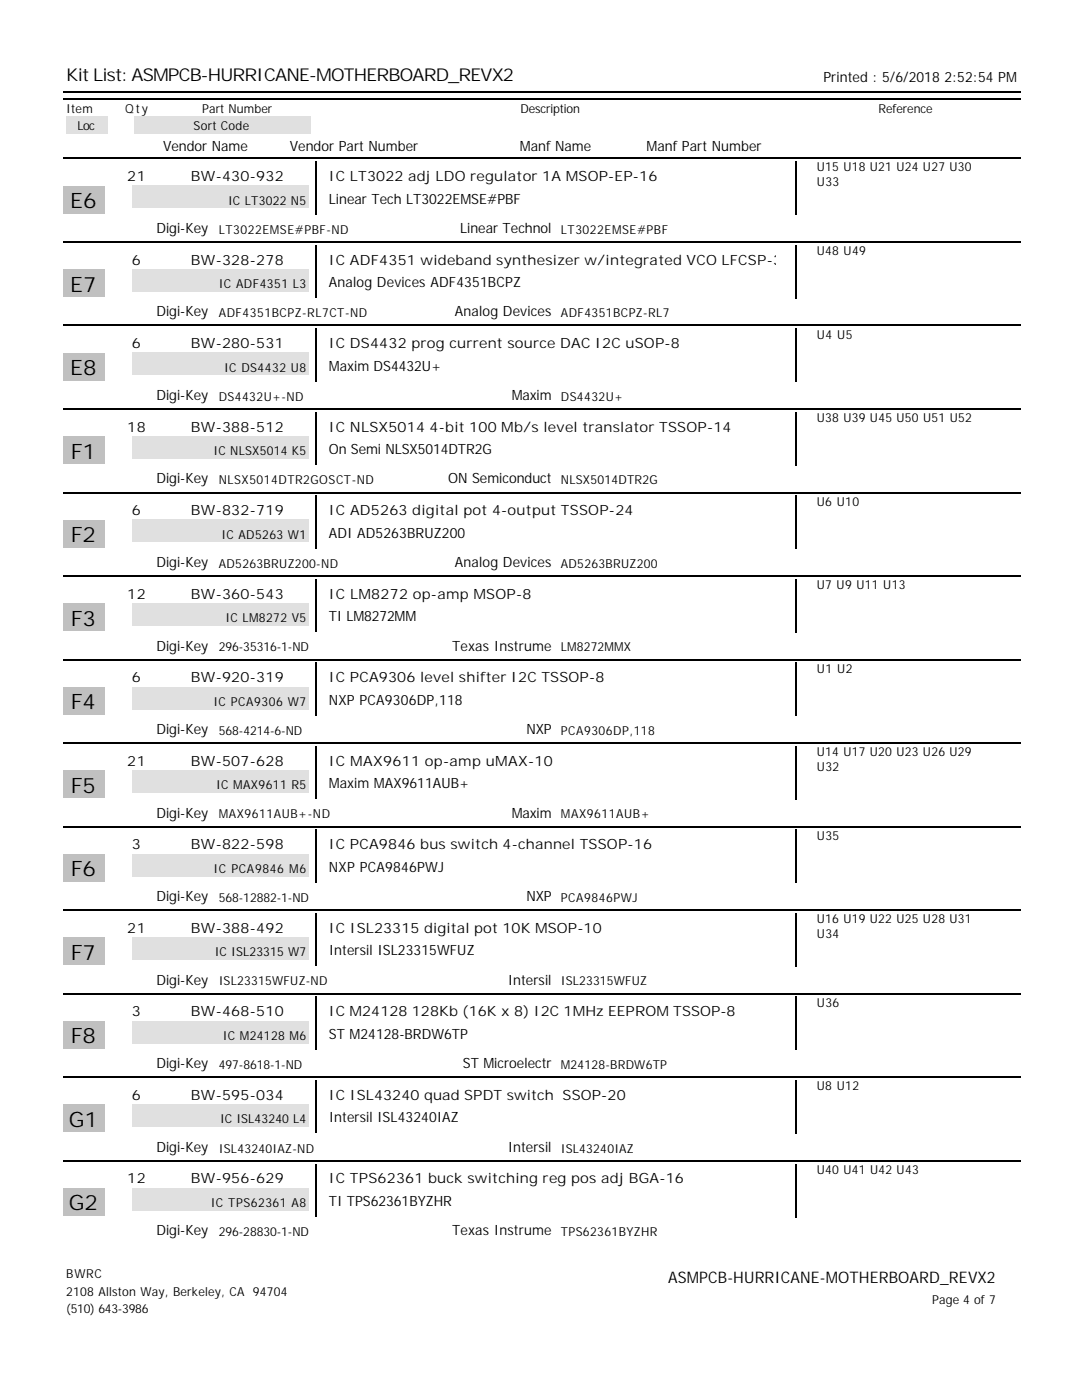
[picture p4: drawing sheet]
<svg xmlns="http://www.w3.org/2000/svg" width="216mm" height="279mm" viewBox="0 0 216 279" stroke-linecap="round" stroke-linejoin="round" font-family="sans-serif">
<defs><g id="words">
<g font-size="4.2">
<text x="14" y="41.5">E6</text>
<text x="14" y="58.2">E7</text>
<text x="14" y="74.9">E8</text>
<text x="14.2" y="91.5">F1</text>
<text x="14.2" y="108.2">F2</text>
<text x="14.2" y="124.9">F3</text>
<text x="14.2" y="141.6">F4</text>
<text x="14.2" y="158.2">F5</text>
<text x="14.2" y="174.9">F6</text>
<text x="14.2" y="191.6">F7</text>
<text x="14.2" y="208.2">F8</text>
<text x="13.8" y="224.9">G1</text>
<text x="13.8" y="241.6">G2</text>
</g>
<text font-size="3.5" x="13.2" y="16.2">Kit List: ASMPCB-HURRICANE-MOTHERBOARD_REVX2</text>
<text font-size="3.2" x="133.3" y="256.1">ASMPCB-HURRICANE-MOTHERBOARD_REVX2</text>
<g font-size="2.8">
<text x="164.3" y="16.3">Printed : 5/6/2018 2:52:54 PM</text>
<text x="32.5" y="30.1">Vendor Name</text>
<text x="57.8" y="30.1">Vendor Part Number</text>
<text x="103.7" y="30.1">Manf Name</text>
<text x="129" y="30.1">Manf Part Number</text>
<text x="25.4" y="36.2">21</text>
<text x="38.1" y="36.2">BW-430-932</text>
<text x="65.6" y="36.2">IC LT3022 adj LDO regulator 1A MSOP-EP-16</text>
<text x="65.6" y="40.7">Linear Tech LT3022EMSE#PBF</text>
<text x="31.2" y="46.5">Digi-Key</text>
<text x="91.8" y="46.5">Linear Technol</text>
<text x="26.3" y="52.8">6</text>
<text x="38.1" y="52.8">BW-328-278</text>
<text x="65.6" y="52.8">IC ADF4351 wideband synthesizer w/integrated VCO LFCSP-32</text>
<text x="65.6" y="57.3">Analog Devices ADF4351BCPZ</text>
<text x="31.2" y="63.1">Digi-Key</text>
<text x="90.8" y="63.1">Analog Devices</text>
<text x="26.3" y="69.5">6</text>
<text x="38.1" y="69.5">BW-280-531</text>
<text x="65.6" y="69.5">IC DS4432 prog current source DAC I2C uSOP-8</text>
<text x="65.6" y="74">Maxim DS4432U+</text>
<text x="31.2" y="79.8">Digi-Key</text>
<text x="102.1" y="79.8">Maxim</text>
<text x="25.4" y="86.2">18</text>
<text x="38.1" y="86.2">BW-388-512</text>
<text x="65.6" y="86.2">IC NLSX5014 4-bit 100 Mb/s level translator TSSOP-14</text>
<text x="65.6" y="90.7">On Semi NLSX5014DTR2G</text>
<text x="31.2" y="96.5">Digi-Key</text>
<text x="89.4" y="96.5">ON Semiconduct</text>
<text x="26.3" y="102.8">6</text>
<text x="38.1" y="102.8">BW-832-719</text>
<text x="65.6" y="102.8">IC AD5263 digital pot 4-output TSSOP-24</text>
<text x="65.6" y="107.3">ADI AD5263BRUZ200</text>
<text x="31.2" y="113.2">Digi-Key</text>
<text x="90.8" y="113.2">Analog Devices</text>
<text x="25.4" y="119.5">12</text>
<text x="38.1" y="119.5">BW-360-543</text>
<text x="65.6" y="119.5">IC LM8272 op-amp MSOP-8</text>
<text x="65.6" y="124">TI LM8272MM</text>
<text x="31.2" y="129.8">Digi-Key</text>
<text x="90.2" y="129.8">Texas Instrume</text>
<text x="26.3" y="136.2">6</text>
<text x="38.1" y="136.2">BW-920-319</text>
<text x="65.6" y="136.2">IC PCA9306 level shifter I2C TSSOP-8</text>
<text x="65.6" y="140.7">NXP PCA9306DP,118</text>
<text x="31.2" y="146.5">Digi-Key</text>
<text x="105" y="146.5">NXP</text>
<text x="25.4" y="152.8">21</text>
<text x="38.1" y="152.8">BW-507-628</text>
<text x="65.6" y="152.8">IC MAX9611 op-amp uMAX-10</text>
<text x="65.6" y="157.3">Maxim MAX9611AUB+</text>
<text x="31.2" y="163.2">Digi-Key</text>
<text x="102.1" y="163.2">Maxim</text>
<text x="26.3" y="169.5">3</text>
<text x="38.1" y="169.5">BW-822-598</text>
<text x="65.6" y="169.5">IC PCA9846 bus switch 4-channel TSSOP-16</text>
<text x="31.2" y="179.8">Digi-Key</text>
<text x="65.6" y="174">NXP PCA9846PWJ</text>
<text x="105" y="179.8">NXP</text>
<text x="25.4" y="186.2">21</text>
<text x="38.1" y="186.2">BW-388-492</text>
<text x="65.6" y="186.2">IC ISL23315 digital pot 10K MSOP-10</text>
<text x="65.6" y="190.7">Intersil ISL23315WFUZ</text>
<text x="31.2" y="196.5">Digi-Key</text>
<text x="101.3" y="196.5">Intersil</text>
<text x="26.3" y="202.8">3</text>
<text x="38.1" y="202.8">BW-468-510</text>
<text x="65.6" y="202.8">IC M24128 128Kb (16K x 8) I2C 1MHz EEPROM TSSOP-8</text>
<text x="65.6" y="207.3">ST M24128-BRDW6TP</text>
<text x="31.2" y="213.2">Digi-Key</text>
<text x="92.3" y="213.2">ST Microelectr</text>
<text x="26.3" y="219.5">6</text>
<text x="38.1" y="219.5">BW-595-034</text>
<text x="65.6" y="219.5">IC ISL43240 quad SPDT switch SSOP-20</text>
<text x="65.6" y="224">Intersil ISL43240IAZ</text>
<text x="31.2" y="229.8">Digi-Key</text>
<text x="101.3" y="229.8">Intersil</text>
<text x="25.4" y="236.2">12</text>
<text x="38.1" y="236.2">BW-956-629</text>
<text x="65.6" y="236.2">IC TPS62361 buck switching reg pos adj BGA-16</text>
<text x="65.6" y="240.7">TI TPS62361BYZHR</text>
<text x="31.2" y="246.5">Digi-Key</text>
<text x="90.2" y="246.5">Texas Instrume</text>
</g>
<g font-size="2.5">
<text x="13.2" y="22.6">Item</text>
<text x="25" y="22.6">Qty</text>
<text x="40.3" y="22.6">Part Number</text>
<text x="103.8" y="22.6">Description</text>
<text x="175.3" y="22.6">Reference</text>
<text x="15.5" y="26">Loc</text>
<text x="38.6" y="26">Sort Code</text>
<text x="163" y="34.2">U15 U18 U21 U24 U27 U30</text>
<text x="45.5" y="40.8">IC LT3022 N5</text>
<text x="163" y="37.1">U33</text>
<text x="43.7" y="46.7">LT3022EMSE#PBF-ND</text>
<text x="111.9" y="46.7">LT3022EMSE#PBF</text>
<text x="163" y="50.9">U48 U49</text>
<text x="43.7" y="57.5">IC ADF4351 L3</text>
<text x="43.7" y="63.3">ADF4351BCPZ-RL7CT-ND</text>
<text x="111.9" y="63.3">ADF4351BCPZ-RL7</text>
<text x="163" y="67.6">U4 U5</text>
<text x="44.7" y="74.2">IC DS4432 U8</text>
<text x="43.7" y="80">DS4432U+-ND</text>
<text x="111.9" y="80">DS4432U+</text>
<text x="163" y="84.2">U38 U39 U45 U50 U51 U52</text>
<text x="42.6" y="90.8">IC NLSX5014 K5</text>
<text x="43.7" y="96.7">NLSX5014DTR2GOSCT-ND</text>
<text x="111.9" y="96.7">NLSX5014DTR2G</text>
<text x="163" y="100.9">U6 U10</text>
<text x="44.2" y="107.5">IC AD5263 W1</text>
<text x="43.7" y="113.3">AD5263BRUZ200-ND</text>
<text x="111.9" y="113.3">AD5263BRUZ200</text>
<text x="163" y="117.6">U7 U9 U11 U13</text>
<text x="45" y="124.2">IC LM8272 V5</text>
<text x="43.7" y="130">296-35316-1-ND</text>
<text x="111.9" y="130">LM8272MMX</text>
<text x="163" y="134.2">U1 U2</text>
<text x="42.6" y="140.8">IC PCA9306 W7</text>
<text x="43.7" y="146.7">568-4214-6-ND</text>
<text x="111.9" y="146.7">PCA9306DP,118</text>
<text x="163" y="150.9">U14 U17 U20 U23 U26 U29</text>
<text x="163" y="153.8">U32</text>
<text x="43.1" y="157.5">IC MAX9611 R5</text>
<text x="43.7" y="163.3">MAX9611AUB+-ND</text>
<text x="111.9" y="163.3">MAX9611AUB+</text>
<text x="163" y="167.6">U35</text>
<text x="42.6" y="174.2">IC PCA9846 M6</text>
<text x="43.7" y="180">568-12882-1-ND</text>
<text x="111.9" y="180">PCA9846PWJ</text>
<text x="163" y="184.2">U16 U19 U22 U25 U28 U31</text>
<text x="42.9" y="190.9">IC ISL23315 W7</text>
<text x="163" y="187.1">U34</text>
<text x="43.7" y="196.7">ISL23315WFUZ-ND</text>
<text x="111.9" y="196.7">ISL23315WFUZ</text>
<text x="163" y="200.9">U36</text>
<text x="44.4" y="207.5">IC M24128 M6</text>
<text x="43.7" y="213.3">497-8618-1-ND</text>
<text x="111.9" y="213.3">M24128-BRDW6TP</text>
<text x="163" y="217.6">U8 U12</text>
<text x="43.9" y="224.2">IC ISL43240 L4</text>
<text x="43.7" y="230">ISL43240IAZ-ND</text>
<text x="111.9" y="230">ISL43240IAZ</text>
<text x="163" y="234.2">U40 U41 U42 U43</text>
<text x="42.1" y="240.9">IC TPS62361 A8</text>
<text x="43.7" y="246.7">296-28830-1-ND</text>
<text x="111.9" y="246.7">TPS62361BYZHR</text>
<text x="13.2" y="255.1">BWRC</text>
<text x="13.2" y="258.6">2108 Allston Way, Berkeley, CA 94704</text>
<text x="13.2" y="262">(510) 643-3986</text>
<text x="186" y="260.2">Page 4 of 7</text>
</g>
</g></defs>
<path d="M12.7 18.4h191" fill="none" stroke="#000" stroke-width=".26"/>
<g fill="#fff">
<path d="M27 27h28v4h-28z"/>
<path d="M56.6 27h28.1v4h-28.1z"/>
<path d="M96.8 27h28.1v4h-28.1z"/>
<path d="M126.5 27h28.3v4h-28.3z"/>
</g>
<path d="M12.7 19.7h191" fill="none" stroke="#000" stroke-width=".26"/>
<g fill="#e0e0e0">
<path d="M13.2 23.3h8.2v3.4h-8.2z"/>
<path d="M26.7 23.3h35.2v3.4h-35.2z"/>
</g>
<g fill="#fff">
<path d="M65.1 32.5h89.7v4.5h-89.7z"/>
<path d="M65.1 37h89.7v4.5h-89.7z"/>
</g>
<path d="M158.9 32.3v10.6" fill="none" stroke="#000" stroke-width=".26"/>
<path d="M26.5 37h35.1v4.5h-35.1z" fill="#e0e0e0"/>
<path d="M14 42.9h28.1v4.5h-28.1z" fill="#fff"/>
<path d="M63.1 32.3v10.6" fill="none" stroke="#000" stroke-width=".26"/>
<g fill="#fff">
<path d="M43.1 42.9h45v4.5h-45z"/>
<path d="M88.9 42.9h21.7v4.5h-21.7z"/>
<path d="M111.4 42.9h45v4.5h-45z"/>
</g>
<path d="M12.7 31.6h191" fill="none" stroke="#000" stroke-width=".26"/>
<path d="M12.7 37h8.2v5.6h-8.2z" fill="#c0c0c0"/>
<g fill="#fff">
<path d="M65.1 49.2h89.7v4.5h-89.7z"/>
<path d="M65.1 53.7h89.7v4.5h-89.7z"/>
</g>
<path d="M158.9 48.9v10.6" fill="none" stroke="#000" stroke-width=".26"/>
<path d="M26.5 53.7h35.1v4.5h-35.1z" fill="#e0e0e0"/>
<path d="M14 59.5h28.1v4.5h-28.1z" fill="#fff"/>
<path d="M63.1 48.9v10.6" fill="none" stroke="#000" stroke-width=".26"/>
<g fill="#fff">
<path d="M43.1 59.5h45v4.5h-45z"/>
<path d="M88.9 59.5h21.7v4.5h-21.7z"/>
<path d="M111.4 59.5h45v4.5h-45z"/>
</g>
<path d="M12.7 48.3h191" fill="none" stroke="#000" stroke-width=".26"/>
<path d="M12.7 53.7h8.2v5.6h-8.2z" fill="#c0c0c0"/>
<g fill="#fff">
<path d="M65.1 65.9h89.7v4.5h-89.7z"/>
<path d="M65.1 70.4h89.7v4.5h-89.7z"/>
</g>
<path d="M158.9 65.6v10.6" fill="none" stroke="#000" stroke-width=".26"/>
<path d="M26.5 70.4h35.1v4.5h-35.1z" fill="#e0e0e0"/>
<path d="M14 76.2h28.1v4.5h-28.1z" fill="#fff"/>
<path d="M63.1 65.6v10.6" fill="none" stroke="#000" stroke-width=".26"/>
<g fill="#fff">
<path d="M43.1 76.2h45v4.5h-45z"/>
<path d="M88.9 76.2h21.7v4.5h-21.7z"/>
<path d="M111.4 76.2h45v4.5h-45z"/>
</g>
<path d="M12.7 65h191" fill="none" stroke="#000" stroke-width=".26"/>
<path d="M12.7 70.4h8.2v5.5h-8.2z" fill="#c0c0c0"/>
<g fill="#fff">
<path d="M65.1 82.5h89.7v4.5h-89.7z"/>
<path d="M65.1 87h89.7v4.5h-89.7z"/>
</g>
<path d="M158.9 82.3v10.6" fill="none" stroke="#000" stroke-width=".26"/>
<path d="M26.5 87h35.1v4.5h-35.1z" fill="#e0e0e0"/>
<path d="M14 92.9h28.1v4.5h-28.1z" fill="#fff"/>
<path d="M63.1 82.3v10.6" fill="none" stroke="#000" stroke-width=".26"/>
<g fill="#fff">
<path d="M43.1 92.9h45v4.5h-45z"/>
<path d="M88.9 92.9h21.7v4.5h-21.7z"/>
<path d="M111.4 92.9h45v4.5h-45z"/>
</g>
<path d="M12.7 81.6h191" fill="none" stroke="#000" stroke-width=".26"/>
<path d="M12.7 87h8.2v5.6h-8.2z" fill="#c0c0c0"/>
<g fill="#fff">
<path d="M65.1 99.2h89.7v4.5h-89.7z"/>
<path d="M65.1 103.7h89.7v4.5h-89.7z"/>
</g>
<path d="M158.9 99v10.5" fill="none" stroke="#000" stroke-width=".26"/>
<path d="M26.5 103.7h35.1v4.5h-35.1z" fill="#e0e0e0"/>
<path d="M14 109.5h28.1v4.5h-28.1z" fill="#fff"/>
<path d="M63.1 99v10.5" fill="none" stroke="#000" stroke-width=".26"/>
<g fill="#fff">
<path d="M43.1 109.5h45v4.5h-45z"/>
<path d="M88.9 109.5h21.7v4.5h-21.7z"/>
<path d="M111.4 109.5h45v4.5h-45z"/>
</g>
<path d="M12.7 98.3h191" fill="none" stroke="#000" stroke-width=".26"/>
<path d="M12.7 103.7h8.2v5.6h-8.2z" fill="#c0c0c0"/>
<g fill="#fff">
<path d="M65.1 115.9h89.7v4.5h-89.7z"/>
<path d="M65.1 120.4h89.7v4.5h-89.7z"/>
</g>
<path d="M158.9 115.6v10.6" fill="none" stroke="#000" stroke-width=".26"/>
<path d="M26.5 120.4h35.1v4.5h-35.1z" fill="#e0e0e0"/>
<path d="M14 126.2h28.1v4.5h-28.1z" fill="#fff"/>
<path d="M63.1 115.6v10.6" fill="none" stroke="#000" stroke-width=".26"/>
<g fill="#fff">
<path d="M43.1 126.2h45v4.5h-45z"/>
<path d="M88.9 126.2h21.7v4.5h-21.7z"/>
<path d="M111.4 126.2h45v4.5h-45z"/>
</g>
<path d="M12.7 115h191" fill="none" stroke="#000" stroke-width=".26"/>
<path d="M12.7 120.4h8.2v5.5h-8.2z" fill="#c0c0c0"/>
<g fill="#fff">
<path d="M65.1 132.6h89.7v4.5h-89.7z"/>
<path d="M65.1 137.1h89.7v4.5h-89.7z"/>
</g>
<path d="M158.9 132.3v10.6" fill="none" stroke="#000" stroke-width=".26"/>
<path d="M26.5 137.1h35.1v4.5h-35.1z" fill="#e0e0e0"/>
<path d="M14 142.9h28.1v4.5h-28.1z" fill="#fff"/>
<path d="M63.1 132.3v10.6" fill="none" stroke="#000" stroke-width=".26"/>
<g fill="#fff">
<path d="M43.1 142.9h45v4.5h-45z"/>
<path d="M88.9 142.9h21.7v4.5h-21.7z"/>
<path d="M111.4 142.9h45v4.5h-45z"/>
</g>
<path d="M12.7 131.6h191" fill="none" stroke="#000" stroke-width=".26"/>
<path d="M12.7 137.1h8.2v5.5h-8.2z" fill="#c0c0c0"/>
<g fill="#fff">
<path d="M65.1 149.2h89.7v4.5h-89.7z"/>
<path d="M65.1 153.7h89.7v4.5h-89.7z"/>
</g>
<path d="M158.9 149v10.5" fill="none" stroke="#000" stroke-width=".26"/>
<path d="M26.5 153.7h35.1v4.5h-35.1z" fill="#e0e0e0"/>
<path d="M14 159.5h28.1v4.5h-28.1z" fill="#fff"/>
<path d="M63.1 149v10.5" fill="none" stroke="#000" stroke-width=".26"/>
<g fill="#fff">
<path d="M43.1 159.5h45v4.5h-45z"/>
<path d="M88.9 159.5h21.7v4.5h-21.7z"/>
<path d="M111.4 159.5h45v4.5h-45z"/>
</g>
<path d="M12.7 148.3h191" fill="none" stroke="#000" stroke-width=".26"/>
<path d="M12.7 153.7h8.2v5.6h-8.2z" fill="#c0c0c0"/>
<g fill="#fff">
<path d="M65.1 165.9h89.7v4.5h-89.7z"/>
<path d="M65.1 170.4h89.7v4.5h-89.7z"/>
</g>
<path d="M158.9 165.6v10.6" fill="none" stroke="#000" stroke-width=".26"/>
<path d="M26.5 170.4h35.1v4.5h-35.1z" fill="#e0e0e0"/>
<path d="M14 176.2h28.1v4.5h-28.1z" fill="#fff"/>
<path d="M63.1 165.6v10.6" fill="none" stroke="#000" stroke-width=".26"/>
<g fill="#fff">
<path d="M43.1 176.2h45v4.5h-45z"/>
<path d="M88.9 176.2h21.7v4.5h-21.7z"/>
<path d="M111.4 176.2h45v4.5h-45z"/>
</g>
<path d="M12.7 165h191" fill="none" stroke="#000" stroke-width=".26"/>
<path d="M12.7 170.4h8.2v5.5h-8.2z" fill="#c0c0c0"/>
<g fill="#fff">
<path d="M65.1 182.6h89.7v4.5h-89.7z"/>
<path d="M65.1 187.1h89.7v4.5h-89.7z"/>
</g>
<path d="M158.9 182.3v10.6" fill="none" stroke="#000" stroke-width=".26"/>
<path d="M26.5 187.1h35.1v4.5h-35.1z" fill="#e0e0e0"/>
<path d="M14 192.9h28.1v4.5h-28.1z" fill="#fff"/>
<path d="M63.1 182.3v10.6" fill="none" stroke="#000" stroke-width=".26"/>
<g fill="#fff">
<path d="M43.1 192.9h45v4.5h-45z"/>
<path d="M88.9 192.9h21.7v4.5h-21.7z"/>
<path d="M111.4 192.9h45v4.5h-45z"/>
</g>
<path d="M12.7 181.6h191" fill="none" stroke="#000" stroke-width=".26"/>
<path d="M12.7 187.1h8.2v5.5h-8.2z" fill="#c0c0c0"/>
<g fill="#fff">
<path d="M65.1 199.2h89.7v4.5h-89.7z"/>
<path d="M65.1 203.7h89.7v4.5h-89.7z"/>
</g>
<path d="M158.9 199v10.5" fill="none" stroke="#000" stroke-width=".26"/>
<path d="M26.5 203.7h35.1v4.5h-35.1z" fill="#e0e0e0"/>
<path d="M14 209.5h28.1v4.5h-28.1z" fill="#fff"/>
<path d="M63.1 199v10.5" fill="none" stroke="#000" stroke-width=".26"/>
<g fill="#fff">
<path d="M43.1 209.5h45v4.5h-45z"/>
<path d="M88.9 209.5h21.7v4.5h-21.7z"/>
<path d="M111.4 209.5h45v4.5h-45z"/>
</g>
<path d="M12.7 198.3h191" fill="none" stroke="#000" stroke-width=".26"/>
<path d="M12.7 203.7h8.2v5.6h-8.2z" fill="#c0c0c0"/>
<g fill="#fff">
<path d="M65.1 215.9h89.7v4.5h-89.7z"/>
<path d="M65.1 220.4h89.7v4.5h-89.7z"/>
</g>
<path d="M158.9 215.6v10.6" fill="none" stroke="#000" stroke-width=".26"/>
<path d="M26.5 220.4h35.1v4.5h-35.1z" fill="#e0e0e0"/>
<path d="M14 226.2h28.1v4.5h-28.1z" fill="#fff"/>
<path d="M63.1 215.6v10.6" fill="none" stroke="#000" stroke-width=".26"/>
<g fill="#fff">
<path d="M43.1 226.2h45v4.5h-45z"/>
<path d="M88.9 226.2h21.7v4.5h-21.7z"/>
<path d="M111.4 226.2h45v4.5h-45z"/>
</g>
<path d="M12.7 215h191" fill="none" stroke="#000" stroke-width=".26"/>
<path d="M12.7 220.4h8.2v5.6h-8.2z" fill="#c0c0c0"/>
<g fill="#fff">
<path d="M65.1 232.6h89.7v4.5h-89.7z"/>
<path d="M65.1 237.1h89.7v4.5h-89.7z"/>
</g>
<path d="M158.9 232.3v10.6" fill="none" stroke="#000" stroke-width=".26"/>
<path d="M26.5 237.1h35.1v4.5h-35.1z" fill="#e0e0e0"/>
<path d="M14 242.9h28.1v4.5h-28.1z" fill="#fff"/>
<path d="M63.1 232.3v10.6" fill="none" stroke="#000" stroke-width=".26"/>
<g fill="#fff">
<path d="M43.1 242.9h45v4.5h-45z"/>
<path d="M88.9 242.9h21.7v4.5h-21.7z"/>
<path d="M111.4 242.9h45v4.5h-45z"/>
</g>
<path d="M12.7 231.6h191" fill="none" stroke="#000" stroke-width=".26"/>
<path d="M12.7 237.1h8.2v5.5h-8.2z" fill="#c0c0c0"/>
<use href="#words"/>
</svg>
